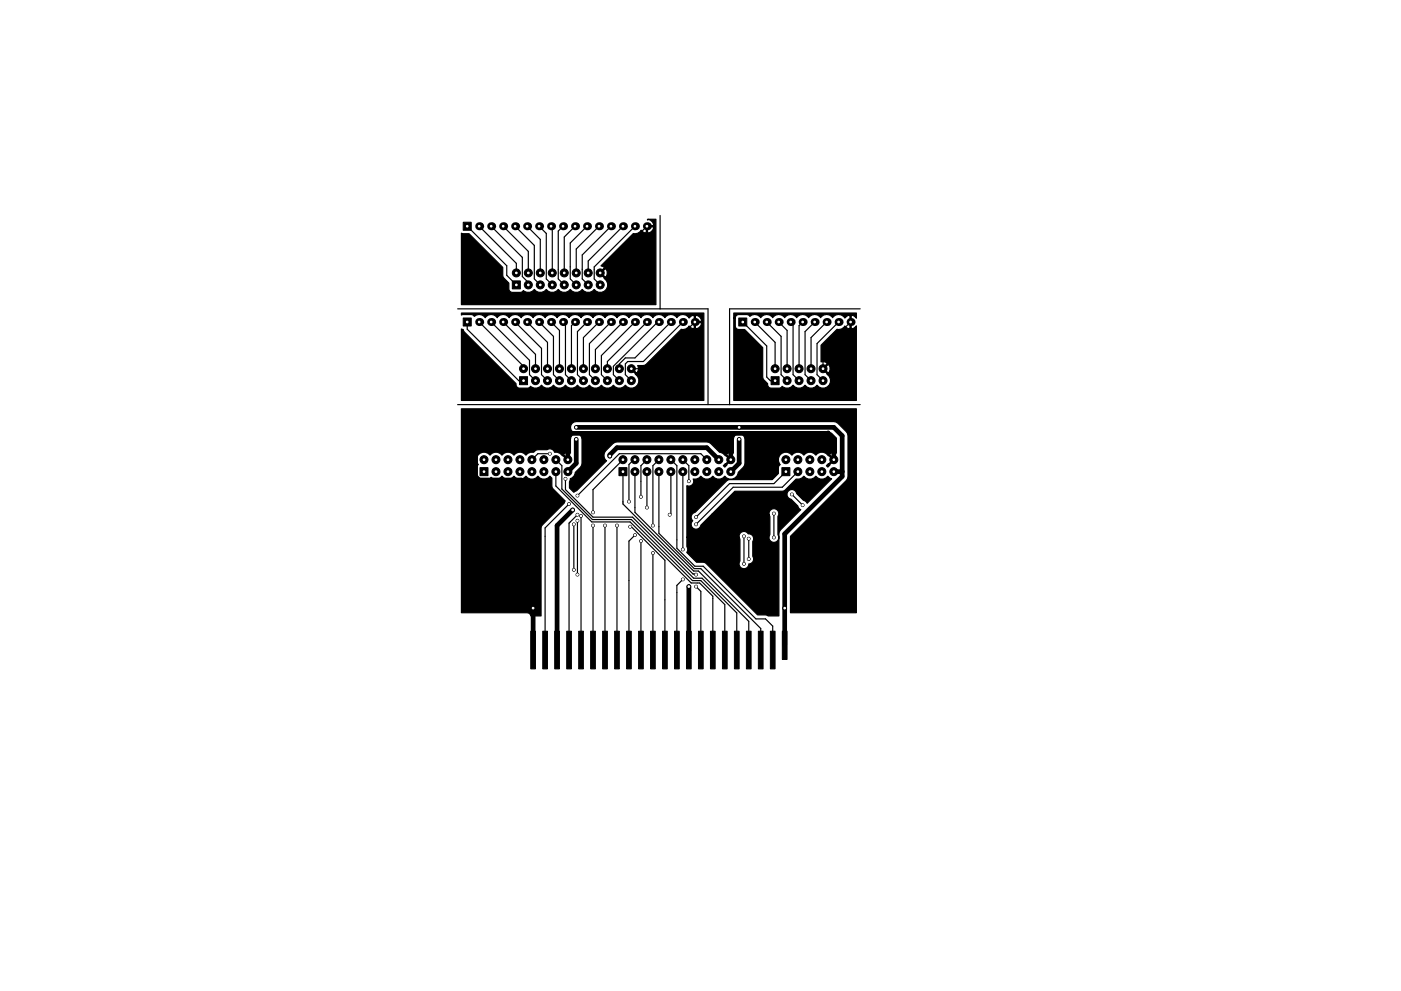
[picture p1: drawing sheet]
<svg xmlns="http://www.w3.org/2000/svg" width="297mm" height="210mm" viewBox="0 0 297 210" stroke-linecap="round" stroke-linejoin="round" font-family="sans-serif">
<g fill="#000" stroke="#000" stroke-width=".21">
<path d="M98.2 47.2h1.7v1.7h-1.7zM98.2 67.5h1.7v1.7h-1.7zM108.6 59.6h1.7v1.7h-1.7zM156.6 67.5h1.7v1.7h-1.7zM110.1 79.9h1.7v1.7h-1.7zM163.5 79.9h1.7v1.7h-1.7zM101.8 99.2h1.7v1.7h-1.7zM131.2 99.2h1.7v1.7h-1.7zM165.8 99.2h1.7v1.7h-1.7zM165.9 133.9h1v6h-1zM112.5 133.9h1v8h-1zM115.1 133.9h1v8h-1z"/>
<path d="M117.6 133.9h1v8h-1zM120.2 133.9h.9v8h-.9zM122.7 133.9h1v8h-1zM125.2 133.9h1v8h-1zM127.8 133.9h1v8h-1zM130.3 133.9h1v8h-1zM132.9 133.9h.9v8h-.9zM135.4 133.9h1v8h-1zM137.9 133.9h1v8h-1zM140.5 133.9h1v8h-1zM143 133.9h1v8h-1zM145.6 133.9h.9v8h-.9z"/>
<path d="M148.1 133.9h1v8h-1zM150.6 133.9h1v8h-1zM153.2 133.9h1v8h-1zM155.7 133.9h1v8h-1zM158.3 133.9h.9v8h-.9zM160.8 133.9h1v8h-1zM163.3 133.9h1v8h-1z"/>
<circle cx="109.5" cy="57.9" r=".85"/>
<circle cx="112" cy="57.9" r=".85"/>
<circle cx="114.6" cy="57.9" r=".85"/>
<circle cx="117.1" cy="57.9" r=".85"/>
<circle cx="119.6" cy="57.9" r=".85"/>
<circle cx="122.2" cy="57.9" r=".85"/>
<circle cx="124.7" cy="57.9" r=".85"/>
<circle cx="127.3" cy="57.9" r=".85"/>
<circle cx="111" cy="78.2" r=".85"/>
<circle cx="112" cy="60.4" r=".85"/>
<circle cx="113.5" cy="78.2" r=".85"/>
<circle cx="114.6" cy="60.4" r=".85"/>
<circle cx="116.1" cy="78.2" r=".85"/>
<circle cx="117.1" cy="60.4" r=".85"/>
<circle cx="118.6" cy="78.2" r=".85"/>
<circle cx="119.6" cy="60.4" r=".85"/>
<circle cx="121.2" cy="78.2" r=".85"/>
<circle cx="122.2" cy="60.4" r=".85"/>
<circle cx="123.7" cy="78.2" r=".85"/>
<circle cx="124.7" cy="60.4" r=".85"/>
<circle cx="126.2" cy="78.2" r=".85"/>
<circle cx="127.3" cy="60.4" r=".85"/>
<circle cx="128.8" cy="78.2" r=".85"/>
<circle cx="131.3" cy="78.2" r=".85"/>
<circle cx="133.9" cy="78.2" r=".85"/>
<circle cx="164.3" cy="78.2" r=".85"/>
<circle cx="166.9" cy="78.2" r=".85"/>
<circle cx="169.4" cy="78.2" r=".85"/>
<circle cx="172" cy="78.2" r=".85"/>
<circle cx="174.5" cy="78.2" r=".85"/>
<circle cx="102.6" cy="97.5" r=".85"/>
<circle cx="105.2" cy="97.5" r=".85"/>
<circle cx="107.7" cy="97.5" r=".85"/>
<circle cx="110.2" cy="97.5" r=".85"/>
<circle cx="112.8" cy="97.5" r=".85"/>
<circle cx="113.5" cy="80.8" r=".85"/>
<circle cx="115.3" cy="97.5" r=".85"/>
<circle cx="116.1" cy="80.8" r=".85"/>
<circle cx="116.6" cy="96.3" r=".3"/>
<circle cx="117.9" cy="97.5" r=".85"/>
<circle cx="118.6" cy="80.8" r=".85"/>
<circle cx="120.4" cy="97.5" r=".85"/>
<circle cx="121.2" cy="80.8" r=".85"/>
<circle cx="122.2" cy="93.2" r=".3"/>
<circle cx="122.2" cy="90.7" r=".3"/>
<circle cx="123.7" cy="80.8" r=".85"/>
<circle cx="126.2" cy="80.8" r=".85"/>
<circle cx="128.8" cy="80.8" r=".85"/>
<circle cx="129.3" cy="96.8" r=".4"/>
<circle cx="131.3" cy="80.8" r=".85"/>
<circle cx="132.1" cy="97.5" r=".85"/>
<circle cx="133.9" cy="80.8" r=".85"/>
<circle cx="134.6" cy="97.5" r=".85"/>
<circle cx="137.2" cy="97.5" r=".85"/>
<circle cx="139.7" cy="97.5" r=".85"/>
<circle cx="142.2" cy="97.5" r=".85"/>
<circle cx="144.8" cy="97.5" r=".85"/>
<circle cx="147.3" cy="97.5" r=".85"/>
<circle cx="149.9" cy="97.5" r=".85"/>
<circle cx="152.4" cy="97.5" r=".85"/>
<circle cx="154.9" cy="97.5" r=".85"/>
<circle cx="156.7" cy="93.2" r=".3"/>
<circle cx="156.7" cy="90.7" r=".3"/>
<circle cx="166.6" cy="97.5" r=".85"/>
<circle cx="166.9" cy="80.8" r=".85"/>
<circle cx="169.2" cy="97.5" r=".85"/>
<circle cx="169.4" cy="80.8" r=".85"/>
<circle cx="171.7" cy="97.5" r=".85"/>
<circle cx="172" cy="80.8" r=".85"/>
<circle cx="174.2" cy="97.5" r=".85"/>
<circle cx="174.5" cy="80.8" r=".85"/>
<circle cx="176.8" cy="97.5" r=".85"/>
<circle cx="105.2" cy="100.1" r=".85"/>
<circle cx="107.7" cy="100.1" r=".85"/>
<circle cx="110.2" cy="100.1" r=".85"/>
<circle cx="112.8" cy="100.1" r=".85"/>
<circle cx="115.3" cy="100.1" r=".85"/>
<circle cx="117.9" cy="100.1" r=".85"/>
<circle cx="119.9" cy="101.6" r=".3"/>
<circle cx="120.4" cy="100.1" r=".85"/>
<circle cx="120.7" cy="106.9" r=".3"/>
<circle cx="121.4" cy="108.2" r=".4"/>
<circle cx="121.7" cy="111.2" r=".3"/>
<circle cx="122.4" cy="110.5" r=".3"/>
<circle cx="122.4" cy="105.2" r=".3"/>
<circle cx="122.4" cy="109.2" r=".3"/>
<circle cx="123.2" cy="109.5" r=".3"/>
<circle cx="125.7" cy="108.7" r=".3"/>
<circle cx="125.7" cy="111.5" r=".3"/>
<circle cx="128.3" cy="111.5" r=".3"/>
<circle cx="130.8" cy="111.5" r=".3"/>
<circle cx="133.4" cy="106.4" r=".3"/>
<circle cx="133.6" cy="111.8" r=".3"/>
<circle cx="134.6" cy="100.1" r=".85"/>
<circle cx="134.6" cy="113.5" r=".3"/>
<circle cx="135.9" cy="105.4" r=".3"/>
<circle cx="135.9" cy="114.8" r=".3"/>
<circle cx="137.2" cy="100.1" r=".85"/>
<circle cx="137.2" cy="107.7" r=".3"/>
<circle cx="138.4" cy="117.3" r=".3"/>
<circle cx="138.4" cy="111.5" r=".3"/>
<circle cx="139.7" cy="100.1" r=".85"/>
<circle cx="142" cy="109.2" r=".3"/>
<circle cx="142.2" cy="100.1" r=".85"/>
<circle cx="144.8" cy="100.1" r=".85"/>
<circle cx="144.8" cy="116.6" r=".3"/>
<circle cx="146.1" cy="102.1" r=".3"/>
<circle cx="147.3" cy="100.1" r=".85"/>
<circle cx="147.6" cy="111.2" r=".3"/>
<circle cx="147.6" cy="109.7" r=".3"/>
<circle cx="149.9" cy="100.1" r=".85"/>
<circle cx="152.4" cy="100.1" r=".85"/>
<circle cx="154.9" cy="100.1" r=".85"/>
<circle cx="157.7" cy="113.8" r=".3"/>
<circle cx="157.7" cy="119.6" r=".3"/>
<circle cx="158.8" cy="118.6" r=".3"/>
<circle cx="158.8" cy="114.3" r=".3"/>
<circle cx="164.1" cy="109" r=".3"/>
<circle cx="164.1" cy="114" r=".3"/>
<circle cx="167.9" cy="104.9" r=".3"/>
<circle cx="169.2" cy="100.1" r=".85"/>
<circle cx="170.2" cy="107.2" r=".3"/>
<circle cx="171.7" cy="100.1" r=".85"/>
<circle cx="174.2" cy="100.1" r=".85"/>
<circle cx="176.8" cy="100.1" r=".85"/>
<circle cx="113" cy="129" r=".4"/>
<circle cx="121.7" cy="120.9" r=".3"/>
<circle cx="122.4" cy="121.9" r=".3"/>
<circle cx="144.8" cy="122.9" r=".3"/>
<circle cx="146" cy="124.5" r=".4"/>
<circle cx="147.6" cy="124.5" r=".3"/>
<circle cx="147.6" cy="121.9" r=".3"/>
<circle cx="166.4" cy="129" r=".4"/>
</g>
<g fill="#000">
<circle cx="101.6" cy="48" r=".85"/>
<circle cx="104.1" cy="48" r=".85"/>
<circle cx="106.7" cy="48" r=".85"/>
<circle cx="109.2" cy="48" r=".85"/>
<circle cx="111.8" cy="48" r=".85"/>
<circle cx="114.3" cy="48" r=".85"/>
<circle cx="116.8" cy="48" r=".85"/>
<circle cx="119.4" cy="48" r=".85"/>
<circle cx="121.9" cy="48" r=".85"/>
<circle cx="124.5" cy="48" r=".85"/>
<circle cx="127" cy="48" r=".85"/>
<circle cx="129.5" cy="48" r=".85"/>
<circle cx="132.1" cy="48" r=".85"/>
<circle cx="134.6" cy="48" r=".85"/>
<circle cx="137.2" cy="48" r=".85"/>
<circle cx="101.6" cy="68.3" r=".85"/>
<circle cx="104.1" cy="68.3" r=".85"/>
<circle cx="106.7" cy="68.3" r=".85"/>
<circle cx="109.2" cy="68.3" r=".85"/>
<circle cx="111.8" cy="68.3" r=".85"/>
<circle cx="114.3" cy="68.3" r=".85"/>
<circle cx="116.8" cy="68.3" r=".85"/>
<circle cx="119.4" cy="68.3" r=".85"/>
<circle cx="121.9" cy="68.3" r=".85"/>
<circle cx="124.5" cy="68.3" r=".85"/>
<circle cx="127" cy="68.3" r=".85"/>
<circle cx="129.5" cy="68.3" r=".85"/>
<circle cx="132.1" cy="68.3" r=".85"/>
<circle cx="134.6" cy="68.3" r=".85"/>
<circle cx="137.2" cy="68.3" r=".85"/>
<circle cx="139.7" cy="68.3" r=".85"/>
<circle cx="142.2" cy="68.3" r=".85"/>
<circle cx="144.8" cy="68.3" r=".85"/>
<circle cx="147.3" cy="68.3" r=".85"/>
<circle cx="160" cy="68.3" r=".85"/>
<circle cx="162.6" cy="68.3" r=".85"/>
<circle cx="165.1" cy="68.3" r=".85"/>
<circle cx="167.6" cy="68.3" r=".85"/>
<circle cx="170.2" cy="68.3" r=".85"/>
<circle cx="172.7" cy="68.3" r=".85"/>
<circle cx="175.3" cy="68.3" r=".85"/>
<circle cx="177.8" cy="68.3" r=".85"/>
<circle cx="180.3" cy="68.3" r=".85"/>
</g>
<g fill="none" stroke="#000" stroke-width=".25">
<path d="M99.1 48l8.3 8.4v2l2.1 2M101.6 48l7.9 7.9v2M104.1 48l6.6 6.6v4.1l1.3 1.2v.5M106.7 48l5.3 5.3v4.6M109.2 48l4.1 4.1v7.1l1.3 1.2M111.8 48l2.8 2.8v7.1M114.3 48l1.5 1.5v9.7l1.3 1.2M116.8 48l.3 .3v9.6M119.4 48l-1 1v10.2l1.2 1.2M121.9 48l-2.3 2.3v7.6M124.5 48l-3.6 3.6v7.6l1.3 1.2M127 48l-4.8 4.8v5.1"/>
<path d="M129.5 48l-6.1 6.1v5.1l1.3 1.2M132.1 48l-7.4 7.4v2.5M134.6 48l-8.6 8.6v2.6l1.3 1.2M137.2 48l-9.9 9.9M140 45.7v19.8M97 65.5h53.1v20.3M99.1 68.3v1.5l10.9 11h1M101.6 68.3l9.4 9.4v.5M104.1 68.3l8.2 8.1v3.1l1.2 1.3M106.7 68.3l6.8 6.9v3M109.2 68.3l5.6 5.6v5.6l1.3 1.3M111.8 68.3l4.3 4.3v5.6"/>
<path d="M114.3 68.3l3 3.1v8.1l1.3 1.3M116.8 68.3l1.8 1.8v8.1M119.4 68.3l.5 .5v10.7l1.3 1.3M121.9 68.3l-.7 .8v9.1M124.5 68.3l-2.1 2.1v9.1l1.3 1.3M127 68.3l-3.3 3.3v6.6M129.5 68.3l-4.5 4.6v6.6l1.2 1.3M132.1 68.3l-5.9 5.9v4M134.6 68.3l-7.1 7.1v4.1l1.3 1.3M137.2 68.3l-8.4 8.4v1.5M139.7 68.3h-.3l-9.4 9.4v1.8l1.3 1.3M142.2 68.3l-7.6 7.6h-2l-1.3 1.3v1"/>
<path d="M144.8 68.3l-8.4 8.4h-3.3l-.5 .5v2.3l1.3 1.3M147.3 68.3l-9.9 9.9h-3.5M157.5 68.3l5.1 5.1v6.6l.7 .8h1M160 68.3l4.3 4.3v5.6M162.6 68.3l3 3.1v8.1l1.3 1.3M165.1 68.3l1.8 1.8v8.1M167.6 68.3l.5 .5v10.7l1.3 1.3M170.2 68.3l-.8 .8v9.1M172.7 68.3l-2 2.1v9.1l1.3 1.3M175.3 68.3l-3.3 3.3v6.6M177.8 68.3l-4.6 4.6v6.6l1.3 1.3M180.3 68.3l-5.8 5.9v4"/>
<path d="M182.4 65.5h-27.7v20.3M97 85.8h85.4M116.6 96.3h-2.6l-1.2 1.2M117.9 97.5l1.2 1.3v5l6.5 6.4h8.3l12.9 13h1.8l5.1 5.1v9.6M132.1 97.5l-6.4 6.4v4.8M134.6 97.5h-.2l-1.1 1v7.9M137.2 97.5l-1.3 1.3v6.6M139.7 97.5l-1.3 1.3v12.7M142.2 97.5l1.3 1.3v17.5l3.8 3.8h1.8l11.2 11.2h2l1.5 1.5v5.1M144.8 97.5l1.2 1.3v3.3M149.9 97.5l-1.3-1.2h-17.3l-8.9 8.9M117.9 100.1v3l7.6 7.6h8.1l13 13h1.7l2.8 2.8v11.4"/>
<path d="M119.9 101.6v2.3l5.8 5.8h8.4l13 13h1.7l7.4 7.3v7.9M120.6 106.9l-5 5.1v25.9M121.7 111.2v9.7M122.4 110.5v11.4M122.4 109.2l-1.8 1.8v26.9M123.2 109.5v28.4M125.7 111.5v26.4M128.3 111.5v26.4M130.8 111.5v26.4M132.1 100.1v6.8l14.8 14.9 .7 .1M133.6 111.8h.3l7.1 7.1v19M134.6 100.1v8.6l12.5 12.5h1l10.6 10.6v6.1"/>
<path d="M134.6 113.5l-1.3 1.3v23.1M135.9 114.8v23.1M137.2 100.1v7.6M138.4 117.3v20.6M139.7 100.1v13l7.5 7.5h1.4l12.7 12.7v4.6M142.2 100.1v8.9l-.2 .2M144.8 100.1v16.5M154.9 100.1h.3M157.7 113.8v5.8M158.7 114.3v4.3M164.1 109v5M166.6 100.1l-2.5 2.5h-9.4l-7.1 7.1"/>
<path d="M167.9 104.9l2.3 2.3M169.2 100.1l-3.3 3.3h-10.5l-7.8 7.8M144.8 122.9l-1.3 1.3v13.7M147.6 124.5l1 1v12.4"/>
</g>
<path d="M120.4 91.9v5.6M122.2 90.7h54.6l1.8 1.8v8.6l-12.2 12.2v23.6M122.2 93.2v5.1l-1.8 1.8M129.3 96.8v-.3l1.5-1.5h19.1l2.5 2.5M154.9 91.9v5.6M156.7 93.2v5.1l-1.8 1.8M175.6 91.9h-73l-1.8 1.8v7.4l.8 .7h8.9l2.5 2.6v33.5M175.6 91.9l1.2 1.2v4.4M175.6 91.9h.1M121.4 108.2l-3.3 3.3v26.4M176.8 100.1h1.8M146 124.5v13.4" fill="none" stroke="#000" stroke-width="1"/>
<path d="M97.8 49.5l1.6 .1 7.2 7.1 .1 2 1.2 1.4v1.2a.74 .74 0 0 0 .7 .7h1.7l.7-.4a1.53 1.53 0 0 0 2.3-.2 1.57 1.57 0 0 0 2.5 0 1.57 1.57 0 0 0 2.6 0 1.57 1.57 0 0 0 2.5 0 1.57 1.57 0 0 0 2.5 0 1.57 1.57 0 0 0 2.6 0 1.6 1.6 0 0 0 2.5 .1 1.6 1.6 0 0 0-.4-2.4v-.1l-1-1.1h.3l.9 .9a1.02 1.02 0 0 0 0-1.8l-.9 .9h-.3l1-1-.1-.3-.6-.2 6.9-6.9a1.43 1.43 0 0 0 1.6-.7l.9 .6 .2-.1v-1.2h.3v1.2a1.08 1.08 0 0 0 1.3-.9l-.1-.3h-1.5v-.2h1.5a.99 .99 0 0 0-1.2-1.2v-.2h1.8v18.1h-41.3zM155.6 66.4h26v1.1l-.5-.5-.4-.1-.2 .1v2.6l.2 .2 .4-.2 .5-.5v15.9h-26v-17.5h.3v1.7a.74 .74 0 0 0 .7 .7h1.3l3.8 3.9v6.2a2.23 2.23 0 0 0 1 1.4 .8 .8 0 0 0 .8 1h1.7l.6-.4a1.53 1.53 0 0 0 2.3-.3 1.57 1.57 0 0 0 2.6 0 1.57 1.57 0 0 0 2.5 0 1.6 1.6 0 0 0 2.5 .1 1.6 1.6 0 0 0-.4-2.4l.1-.1-1.1-1.1h.4l.8 .9a1.02 1.02 0 0 0 0-1.7l-.8 .8h-.4l1.1-1a1.05 1.05 0 0 0-1.3-.4v-3.6l3.4-3.3a1.43 1.43 0 0 0 1.6-.7l.5 .4 .4 .2 .2-.2v-2.6l-.2-.1-.4 .1-.5 .5a1.51 1.51 0 0 0-2.6-.1 1.51 1.51 0 0 0-2.5 0 1.51 1.51 0 0 0-2.6 0 1.51 1.51 0 0 0-2.5 0 1.51 1.51 0 0 0-2.5 0 1.51 1.51 0 0 0-2.6 0 1.51 1.51 0 0 0-2.5 0 1.5 1.5 0 0 0-2.3-.3l-.7-.4h-1.7a.74 .74 0 0 0-.7 .8h-.3zM97.8 66.4h51.4v18.6h-51.4v-15.2l.4 .1 .3 .5 10.9 11a.8 .8 0 0 0 .7 1h1.7l.7-.4a1.53 1.53 0 0 0 2.3-.3 1.57 1.57 0 0 0 2.5 0 1.57 1.57 0 0 0 2.6 0 1.57 1.57 0 0 0 2.5 0 1.57 1.57 0 0 0 2.6 0 1.57 1.57 0 0 0 2.5 0 1.57 1.57 0 0 0 2.5 0 1.57 1.57 0 0 0 2.6 0 1.6 1.6 0 0 0 2.5 .1 1.6 1.6 0 0 0-.4-2.4v-.1l-1-1.1 .2-.2 1 1.1a1.1 1.1 0 0 0 .3-1.5h1.2l.6-.3 7.4-7.4a1.43 1.43 0 0 0 1.7-.7l.9 .6 .2-.2v-1.2h.2v1.2a1.08 1.08 0 0 0 1.4-.9l-.2-.3h-1.4v-1.4h.2v1.2h1.2a1.07 1.07 0 0 0-1.4-1.2l-.2-.1-.4 .1-.5 .5a1.51 1.51 0 0 0-2.6-.1 1.51 1.51 0 0 0-2.5 0 1.51 1.51 0 0 0-2.6 0 1.51 1.51 0 0 0-2.5 0 1.51 1.51 0 0 0-2.6 0 1.51 1.51 0 0 0-2.5 0 1.51 1.51 0 0 0-2.5 0 1.51 1.51 0 0 0-2.6 0 1.51 1.51 0 0 0-2.5 0 1.51 1.51 0 0 0-2.6 0 1.51 1.51 0 0 0-2.5 0 1.51 1.51 0 0 0-2.5 0 1.51 1.51 0 0 0-2.6 0 1.51 1.51 0 0 0-2.5 0 1.51 1.51 0 0 0-2.6 0 1.51 1.51 0 0 0-2.5 0 1.51 1.51 0 0 0-2.5 0 1.5 1.5 0 0 0-2.3-.3l-.7-.4-2.1 .2zM97.8 86.7h83.8v43.3h-14v-16.2l12.1-12.2 .1-9.1-.4-.9-1.7-1.8-.9-.4-55.1 .1a1.23 1.23 0 0 0-.7 1.4 1.23 1.23 0 0 0 1.2 1h54.1l1 1.1v3.2l-.9-.1-.4 .1-.1 .3 1.1 1-1.5 1.6-.3-.3 1.4-1.3-1-.9a1.59 1.59 0 0 0-2.6 0 1.57 1.57 0 0 0-2.6 0 1.57 1.57 0 0 0-2.5 0 1.59 1.59 0 0 0-2.3-.3 1.59 1.59 0 0 0-.2 2.3l-.3 .3-.1 1.6-1.3 1.3h-9.3l-7 6.9a1.03 1.03 0 0 0-.8 .7 1.03 1.03 0 0 0 .3 1.1 1.04 1.04 0 0 0 .2 1.7 1.04 1.04 0 0 0 1.5-.8l2.3-2.2h12.2l.1 .4v3.9a1.05 1.05 0 0 0 .9 1.6 1.05 1.05 0 0 0 .8-1.7l.1-3.9a1.05 1.05 0 0 0-.7-1.6 1.05 1.05 0 0 0-1.2 1.3h-12.2l4.9-5h10.4l2.6-2.6a1.54 1.54 0 0 0 1.6-.6 1.57 1.57 0 0 0 2.6 0 1.57 1.57 0 0 0 2.5 0l.8 .6-5.2 5.2-2.2-2.1a1.04 1.04 0 0 0-1.7-.5 1.04 1.04 0 0 0 .5 1.7l2.1 2.2-4.6 4.7-.1 17.9h-2.2l-.6-.2h-1.7l-10.9-11-.6-.2h-1.4l-2.1-2.1a1 1 0 0 0 0-1.2v-2h11.1l.2 .4v4.6a1.04 1.04 0 0 0 .5 1.6 1.04 1.04 0 0 0 1.4-1 1.02 1.02 0 0 0 .9-.5 1.02 1.02 0 0 0-.1-1.1v-3.1a1.09 1.09 0 0 0 0-1.2 1.09 1.09 0 0 0-1-.5 1.05 1.05 0 0 0-1.3-.4 1.05 1.05 0 0 0-.6 1.2h-11.1v-11a1.02 1.02 0 0 0 1.2-.2 1.02 1.02 0 0 0 .2-1.2 1.54 1.54 0 0 0 1.6-.6 1.57 1.57 0 0 0 2.5 0 1.57 1.57 0 0 0 2.6 0 1.58 1.58 0 0 0 1.7 .6 1.58 1.58 0 0 0 1.1-1.4l1.4-1.4v-5.6a1.23 1.23 0 0 0-1.2-1.2 1.23 1.23 0 0 0-1.2 1.2v3l-.9-.1-.4 .1-.1 .3 1 1-1.4 1.6-.3-.3 1.4-1.3-1.5-1.3-.7-.2-1.9-1.9-.8-.3h-19.1l-.9 .3-1.5 1.5a1.46 1.46 0 0 0 .2 2.2l-6.3 6.3-.6 .4-1-1v-1.3l.2-.6 .8-.6 .3-.8 1.3-1.4v-6.1a1.23 1.23 0 0 0-1.4-.7 1.23 1.23 0 0 0-1 1.2v3l-.9-.1-.4 .1-.1 .3 1.1 1-.2 .2-1.6-1.5-.6-.2h-.6l-.1-.3a1.04 1.04 0 0 0-1.5-.3h-2l-.3 .1-.6 .5a1.54 1.54 0 0 0-1.6 .6 1.57 1.57 0 0 0-2.5 0 1.57 1.57 0 0 0-2.6 0 1.57 1.57 0 0 0-2.5 0 1.59 1.59 0 0 0-2.3-.3 1.59 1.59 0 0 0-.2 2.3l-.4 .6v1.7a.74 .74 0 0 0 .8 .8h1.7l.6-.4a1.53 1.53 0 0 0 2.3-.3 1.57 1.57 0 0 0 2.6 0 1.57 1.57 0 0 0 2.5 0 1.57 1.57 0 0 0 2.5 0 1.57 1.57 0 0 0 2.6 0l.4 .4 .1 2 2.7 2.9-.2 .5-4.8 4.9-.1 19h-2.2a.77 .77 0 0 0-.7-.7h-14z" fill="#000" stroke="#000" stroke-width=".25"/>
<g fill="#fff" stroke="#fff" stroke-width=".21">
<circle cx="122.4" cy="110.5" r=".17"/>
<circle cx="122.4" cy="121.9" r=".17"/>
<circle cx="147.6" cy="109.7" r=".17"/>
<circle cx="147.6" cy="111.2" r=".17"/>
<circle cx="121.7" cy="111.2" r=".17"/>
<circle cx="121.7" cy="120.9" r=".17"/>
<circle cx="170.2" cy="107.2" r=".17"/>
<circle cx="167.9" cy="104.9" r=".17"/>
<circle cx="122.2" cy="90.7" r=".17"/>
<circle cx="122.2" cy="93.2" r=".17"/>
<circle cx="156.7" cy="90.7" r=".17"/>
<circle cx="156.7" cy="93.2" r=".17"/>
<circle cx="166.4" cy="129" r=".17"/>
<circle cx="113" cy="129" r=".17"/>
<circle cx="119.9" cy="101.6" r=".17"/>
<circle cx="157.7" cy="119.6" r=".17"/>
<circle cx="116.6" cy="96.3" r=".17"/>
<circle cx="157.7" cy="113.8" r=".17"/>
<circle cx="164.1" cy="114" r=".17"/>
<circle cx="164.1" cy="109" r=".17"/>
<circle cx="158.7" cy="114.3" r=".17"/>
<circle cx="158.7" cy="118.6" r=".17"/>
<circle cx="147.6" cy="121.9" r=".17"/>
<circle cx="147.6" cy="124.5" r=".17"/>
<circle cx="125.7" cy="108.7" r=".17"/>
<circle cx="125.7" cy="111.5" r=".17"/>
<circle cx="133.6" cy="111.8" r=".17"/>
<circle cx="133.3" cy="106.4" r=".17"/>
<circle cx="134.6" cy="113.5" r=".17"/>
<circle cx="137.2" cy="107.7" r=".17"/>
<circle cx="135.9" cy="105.4" r=".17"/>
<circle cx="130.8" cy="111.5" r=".17"/>
<circle cx="138.4" cy="111.5" r=".17"/>
<circle cx="138.4" cy="117.3" r=".17"/>
<circle cx="142" cy="109.2" r=".17"/>
<circle cx="135.9" cy="114.8" r=".17"/>
<circle cx="144.8" cy="122.9" r=".17"/>
<circle cx="144.8" cy="116.6" r=".17"/>
<circle cx="146" cy="102.1" r=".17"/>
<circle cx="128.3" cy="111.5" r=".17"/>
<circle cx="123.2" cy="109.5" r=".17"/>
<circle cx="122.4" cy="109.2" r=".17"/>
<circle cx="122.4" cy="105.2" r=".17"/>
<circle cx="120.6" cy="106.9" r=".17"/>
<circle cx="146" cy="124.5" r=".17"/>
<circle cx="129.3" cy="96.8" r=".17"/>
<circle cx="121.4" cy="108.2" r=".17"/>
<circle cx="102.6" cy="100.1" r=".17"/>
<circle cx="102.6" cy="97.5" r=".17"/>
<circle cx="105.2" cy="100.1" r=".17"/>
<circle cx="105.2" cy="97.5" r=".17"/>
<circle cx="107.7" cy="100.1" r=".17"/>
<circle cx="107.7" cy="97.5" r=".17"/>
<circle cx="110.2" cy="100.1" r=".17"/>
<circle cx="110.2" cy="97.5" r=".17"/>
<circle cx="112.8" cy="100.1" r=".17"/>
<circle cx="112.8" cy="97.5" r=".17"/>
<circle cx="115.3" cy="100.1" r=".17"/>
<circle cx="115.3" cy="97.5" r=".17"/>
<circle cx="117.9" cy="100.1" r=".17"/>
<circle cx="117.9" cy="97.5" r=".17"/>
<circle cx="120.4" cy="100.1" r=".17"/>
<circle cx="120.4" cy="97.5" r=".17"/>
<circle cx="132.1" cy="100.1" r=".17"/>
<circle cx="132.1" cy="97.5" r=".17"/>
<circle cx="134.6" cy="100.1" r=".17"/>
<circle cx="134.6" cy="97.5" r=".17"/>
<circle cx="137.2" cy="100.1" r=".17"/>
<circle cx="137.2" cy="97.5" r=".17"/>
<circle cx="139.7" cy="100.1" r=".17"/>
<circle cx="139.7" cy="97.5" r=".17"/>
<circle cx="142.2" cy="100.1" r=".17"/>
<circle cx="142.2" cy="97.5" r=".17"/>
<circle cx="144.8" cy="100.1" r=".17"/>
<circle cx="144.8" cy="97.5" r=".17"/>
<circle cx="147.3" cy="100.1" r=".17"/>
<circle cx="147.3" cy="97.5" r=".17"/>
<circle cx="149.9" cy="100.1" r=".17"/>
<circle cx="149.9" cy="97.5" r=".17"/>
<circle cx="152.4" cy="100.1" r=".17"/>
<circle cx="152.4" cy="97.5" r=".17"/>
<circle cx="154.9" cy="100.1" r=".17"/>
<circle cx="154.9" cy="97.5" r=".17"/>
<circle cx="166.6" cy="100.1" r=".17"/>
<circle cx="166.6" cy="97.5" r=".17"/>
<circle cx="169.2" cy="100.1" r=".17"/>
<circle cx="169.2" cy="97.5" r=".17"/>
<circle cx="171.7" cy="100.1" r=".17"/>
<circle cx="171.7" cy="97.5" r=".17"/>
<circle cx="174.2" cy="100.1" r=".17"/>
<circle cx="174.2" cy="97.5" r=".17"/>
<circle cx="176.8" cy="100.1" r=".17"/>
<circle cx="176.8" cy="97.5" r=".17"/>
<circle cx="164.3" cy="80.8" r=".17"/>
<circle cx="164.3" cy="78.2" r=".17"/>
<circle cx="166.9" cy="80.8" r=".17"/>
<circle cx="166.9" cy="78.2" r=".17"/>
<circle cx="169.4" cy="80.8" r=".17"/>
<circle cx="169.4" cy="78.2" r=".17"/>
<circle cx="172" cy="80.8" r=".17"/>
<circle cx="172" cy="78.2" r=".17"/>
<circle cx="174.5" cy="80.8" r=".17"/>
<circle cx="174.5" cy="78.2" r=".17"/>
<circle cx="109.5" cy="60.4" r=".17"/>
<circle cx="109.5" cy="57.9" r=".17"/>
<circle cx="112" cy="60.4" r=".17"/>
<circle cx="112" cy="57.9" r=".17"/>
<circle cx="114.6" cy="60.4" r=".17"/>
<circle cx="114.6" cy="57.9" r=".17"/>
<circle cx="117.1" cy="60.4" r=".17"/>
<circle cx="117.1" cy="57.9" r=".17"/>
<circle cx="119.6" cy="60.4" r=".17"/>
<circle cx="119.6" cy="57.9" r=".17"/>
<circle cx="122.2" cy="60.4" r=".17"/>
<circle cx="122.2" cy="57.9" r=".17"/>
<circle cx="124.7" cy="60.4" r=".17"/>
<circle cx="124.7" cy="57.9" r=".17"/>
<circle cx="127.3" cy="60.4" r=".17"/>
<circle cx="127.3" cy="57.9" r=".17"/>
<circle cx="111" cy="80.8" r=".17"/>
<circle cx="111" cy="78.2" r=".17"/>
<circle cx="113.5" cy="80.8" r=".17"/>
<circle cx="113.5" cy="78.2" r=".17"/>
<circle cx="116.1" cy="80.8" r=".17"/>
<circle cx="116.1" cy="78.2" r=".17"/>
<circle cx="118.6" cy="80.8" r=".17"/>
<circle cx="118.6" cy="78.2" r=".17"/>
<circle cx="121.2" cy="80.8" r=".17"/>
<circle cx="121.2" cy="78.2" r=".17"/>
<circle cx="123.7" cy="80.8" r=".17"/>
<circle cx="123.7" cy="78.2" r=".17"/>
<circle cx="126.2" cy="80.8" r=".17"/>
<circle cx="126.2" cy="78.2" r=".17"/>
<circle cx="128.8" cy="80.8" r=".17"/>
<circle cx="128.8" cy="78.2" r=".17"/>
<circle cx="131.3" cy="80.8" r=".17"/>
<circle cx="131.3" cy="78.2" r=".17"/>
<circle cx="133.9" cy="80.8" r=".17"/>
<circle cx="133.9" cy="78.2" r=".17"/>
<circle cx="157.5" cy="68.3" r=".17"/>
<circle cx="160" cy="68.3" r=".17"/>
<circle cx="162.6" cy="68.3" r=".17"/>
<circle cx="165.1" cy="68.3" r=".17"/>
<circle cx="167.6" cy="68.3" r=".17"/>
<circle cx="170.2" cy="68.3" r=".17"/>
<circle cx="172.7" cy="68.3" r=".17"/>
<circle cx="175.3" cy="68.3" r=".17"/>
<circle cx="177.8" cy="68.3" r=".17"/>
<circle cx="180.3" cy="68.3" r=".17"/>
<circle cx="99.1" cy="48" r=".17"/>
<circle cx="101.6" cy="48" r=".17"/>
<circle cx="104.1" cy="48" r=".17"/>
<circle cx="106.7" cy="48" r=".17"/>
<circle cx="109.2" cy="48" r=".17"/>
<circle cx="111.8" cy="48" r=".17"/>
<circle cx="114.3" cy="48" r=".17"/>
<circle cx="116.8" cy="48" r=".17"/>
<circle cx="119.4" cy="48" r=".17"/>
<circle cx="121.9" cy="48" r=".17"/>
<circle cx="124.5" cy="48" r=".17"/>
<circle cx="127" cy="48" r=".17"/>
<circle cx="129.5" cy="48" r=".17"/>
<circle cx="132.1" cy="48" r=".17"/>
<circle cx="134.6" cy="48" r=".17"/>
<circle cx="137.2" cy="48" r=".17"/>
<circle cx="99.1" cy="68.3" r=".17"/>
<circle cx="101.6" cy="68.3" r=".17"/>
<circle cx="104.1" cy="68.3" r=".17"/>
<circle cx="106.7" cy="68.3" r=".17"/>
<circle cx="109.2" cy="68.3" r=".17"/>
<circle cx="111.8" cy="68.3" r=".17"/>
<circle cx="114.3" cy="68.3" r=".17"/>
<circle cx="116.8" cy="68.3" r=".17"/>
<circle cx="119.4" cy="68.3" r=".17"/>
<circle cx="121.9" cy="68.3" r=".17"/>
<circle cx="124.5" cy="68.3" r=".17"/>
<circle cx="127" cy="68.3" r=".17"/>
<circle cx="129.5" cy="68.3" r=".17"/>
<circle cx="132.1" cy="68.3" r=".17"/>
<circle cx="134.6" cy="68.3" r=".17"/>
<circle cx="137.2" cy="68.3" r=".17"/>
<circle cx="139.7" cy="68.3" r=".17"/>
<circle cx="142.2" cy="68.3" r=".17"/>
<circle cx="144.8" cy="68.3" r=".17"/>
<circle cx="147.3" cy="68.3" r=".17"/>
</g>
</svg>
